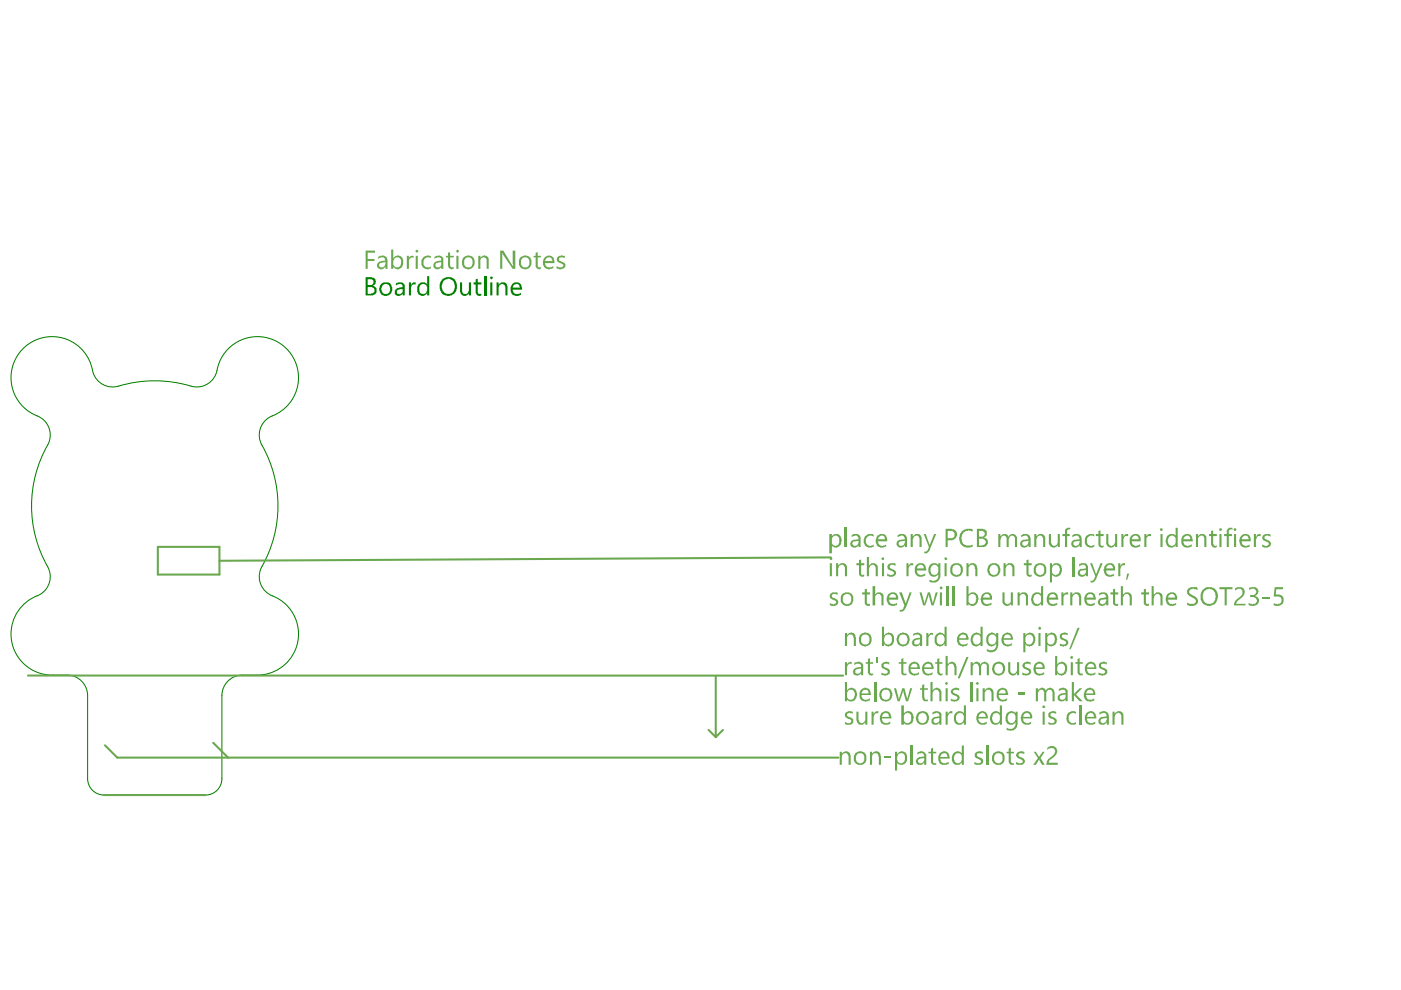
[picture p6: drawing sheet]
<svg xmlns="http://www.w3.org/2000/svg" width="297mm" height="210mm" viewBox="0 0 297 210" stroke-linecap="round" stroke-linejoin="round" font-family="sans-serif">
<path d="M11.3 143.1h2.9M18.6 147.5v17.6M47 147.5v17.6M51.4 143.1h3M22.1 168.6h21.5" fill="none" stroke="#008000" stroke-width=".22"/>
<g fill="#008000">
<path d="M86.7 59.9h.4v.5l.1-.2a.67 .67 0 0 1 .9-.3v.4a.79 .79 0 0 0-1 .9v1.4h-.4z"/>
<path d="M97.5 59.9h.5v1.6a.67 .67 0 0 0 .5 .8 .67 .67 0 0 0 .8-.5l.1-1.9h.5v2.7h-.5v-.4a1.02 1.02 0 0 1-1.2 .4 1.02 1.02 0 0 1-.7-1.1z"/>
<path d="M100.9 59.2l.4-.1v.8h.8v.4h-.8v1.8l.1 .2h.7v.3a.78 .78 0 0 1-.9 0 .78 .78 0 0 1-.3-.7v-1.6h-.5v-.4h.5z"/>
<path d="M78 59.2v1.2h.4a.6 .6 0 0 0 .8-.3v-.1a.6 .6 0 0 0-.6-.8zM78 60.9v1.4h.6a.83 .83 0 0 0 .7-1.2l-.5-.2zM77.5 58.8h1.1a.98 .98 0 0 1 1 .7 .98 .98 0 0 1-.5 1.1 .98 .98 0 0 1 .8 .9 .98 .98 0 0 1-.6 1l-1.8 .1z"/>
<path d="M81.1 60.5v.1a1.13 1.13 0 0 0 .7 1.8v-.1a1 1 0 0 0 .8-1.5 .57 .57 0 0 0-.7-.6h-.4zM80.6 60.4a1.59 1.59 0 0 1 2.2-.2v.1a1.41 1.41 0 0 1-.2 2.1 1.41 1.41 0 0 1-2.1-.5l-.1-.8z"/>
<path d="M84.2 61.6v.2a.36 .36 0 0 0 0 .4 .36 .36 0 0 0 .4 .1v.1l.4-.1 .1-.2a.57 .57 0 0 0 .3-.8h-.7zM83.9 60.1a1.11 1.11 0 0 1 1.2-.2 1.11 1.11 0 0 1 .7 1v1.7h-.4v-.4a.9 .9 0 0 1-.9 .5 .9 .9 0 0 1-.8-.5v-.1a.96 .96 0 0 1 .9-1.1l.8-.1v-.4a.94 .94 0 0 0-1.5 0z"/>
<path d="M88.7 60.3a1.22 1.22 0 0 1 1.9 0v-1.8h.4v4.1h-.4v-.4a1.12 1.12 0 0 1-1.3 .5 1.12 1.12 0 0 1-.8-1.1v-.8zM89 60.5a2.12 2.12 0 0 0 .1 1.7h.1a.88 .88 0 0 0 1.4-.8v-.4a.92 .92 0 0 0-1.5-.6z"/>
<path d="M94 59.5v.2a1.73 1.73 0 0 0 .4 2.5 1.38 1.38 0 0 0 2-1.4v-.2a1.54 1.54 0 0 0-1.2-1.5l-.7 .1zM93.7 59.3a2.01 2.01 0 0 1 2.8 .1 2.32 2.32 0 0 1-.4 3 1.88 1.88 0 0 1-2.1 0 1.88 1.88 0 0 1-.8-2z"/>
</g>
<path d="M102.8 58.5v4.1" fill="none" stroke="#008000" stroke-width=".44"/>
<g fill="#008000">
<path d="M105.3 59.9h.4v.4a1.02 1.02 0 0 1 1.2-.4 1.02 1.02 0 0 1 .7 1.1v1.6h-.4v-1.6a.73 .73 0 0 0-.8-.8 .73 .73 0 0 0-.7 .9v1.5h-.4z"/>
<path d="M103.9 58.7a.32 .32 0 0 1 .4 0 .32 .32 0 0 1 .1 .4 .25 .25 0 0 1-.3 .1 .25 .25 0 0 1-.2-.3zM103.9 59.9h.5v2.7h-.5z"/>
<path d="M108.8 60.5l-.1 .5h1.6l-.2-.1a.64 .64 0 0 0-.4-.7 .64 .64 0 0 0-.8 .3zM108.6 60.2a1.23 1.23 0 0 1 1.4-.3 1.23 1.23 0 0 1 .7 1.3v.2h-2a1.05 1.05 0 0 0 .7 .9 1.05 1.05 0 0 0 1.1-.2v.3a1.36 1.36 0 0 1-1.8 .1 1.36 1.36 0 0 1-.3-1.7z"/>
</g>
<path d="M11.3 143.1a8.7 8.7 0 0 1-8.8-7.3 8.7 8.7 0 0 1 6-9.7 4.3 4.3 0 0 0 1.6-6 26.3 26.3 0 0 1 .3-26.3 4.4 4.4 0 0 0-2.5-5.6 8.7 8.7 0 0 1-2.2-15 8.7 8.7 0 0 1 14 5.7 4.4 4.4 0 0 0 5.4 3 26.9 26.9 0 0 1 15.8 .1 4.4 4.4 0 0 0 5.1-3.4 8.7 8.7 0 0 1 14.4-5 8.7 8.7 0 0 1-3.2 14.8 4.3 4.3 0 0 0-1.7 6 26.3 26.3 0 0 1-.2 26.3 4.3 4.3 0 0 0 2.4 5.6 8.7 8.7 0 0 1 5.4 9.8 8.7 8.7 0 0 1-8.7 7M14.2 143.1a4.4 4.4 0 0 1 4.4 4.4M51.4 143.1a4.4 4.4 0 0 0-4.4 4.4M18.6 165.1a3.5 3.5 0 0 0 3.5 3.5M47 165.1a3.5 3.5 0 0 1-3.4 3.5" fill="none" stroke="#008000" stroke-width=".22"/>
<path d="M33.5 115.9h13v5.9h-13zM176.2 118.2l-129.7 .7M5.9 143.2h172.8M22.3 158l2.6 2.6h152.9M45.2 157.5l3.2 3.1M150.2 154.8l1.6 1.5M151.8 143.3v13M153.3 154.8l-1.5 1.5M22.1 168.6h21.5" fill="none" stroke="#6aa84f" stroke-width=".44"/>
<path d="M175.8 113.2h.6v.6a1.12 1.12 0 0 1 1.4-.5 1.12 1.12 0 0 1 .6 1.5 1.14 1.14 0 0 1-.7 1.1 1.14 1.14 0 0 1-1.3-.2v1.6h-.6zM176.5 113.9l-.1 1a.7 .7 0 0 0 .2 .7 .7 .7 0 0 0 .8 .1 1.09 1.09 0 0 0 .5-1.5v-.1a.82 .82 0 0 0-1.4-.2z" fill="#6aa84f"/>
<path d="M179.4 111.9v4.1" fill="none" stroke="#6aa84f" stroke-width=".44"/>
<g fill="#6aa84f">
<path d="M183.3 113.8a1.47 1.47 0 0 1 1.9-.5v.5a1.09 1.09 0 0 0-1.6 .6 1.09 1.09 0 0 0 1.1 1.4l.5-.4v.5a1.38 1.38 0 0 1-1.6-.1 1.38 1.38 0 0 1-.4-1.7z"/>
<path d="M193.1 113.2h.4v.6a.99 .99 0 0 1 1.2-.6 .99 .99 0 0 1 .7 1.1v1.7h-.4v-1.6a.68 .68 0 0 0-.6-.8 .68 .68 0 0 0-.8 .6l-.1 1.8h-.4z"/>
<path d="M195.8 113.2h.5l.9 2.5 .9-2.5h.4l-1.3 3.5-.4 .3a.67 .67 0 0 1-.8 .3v-.4l.1 .1 .4-.1 .4-.9z"/>
<path d="M203.8 112.8a2.57 2.57 0 0 1 2.4-.6v.6v-.1a1.66 1.66 0 0 0-2.4 1.4l.1 .1a1.46 1.46 0 0 0 .8 1.4 1.46 1.46 0 0 0 1.5-.2v.5a1.92 1.92 0 0 1-2.2-.2 1.92 1.92 0 0 1-.5-2.1z"/>
<path d="M211.7 113.2h.4v.5a1 1 0 0 1 1.7 0v.1a.99 .99 0 0 1 1.1-.6 .99 .99 0 0 1 .7 1.1v1.7h-.4v-1.6a.63 .63 0 0 0-.5-.8 .63 .63 0 0 0-.7 .6h-.1v1.8h-.5v-1.6a.64 .64 0 0 0-.5-.8 .64 .64 0 0 0-.7 .7l-.1 1.7h-.4z"/>
<path d="M219.3 113.2h.4v.6a.99 .99 0 0 1 1.2-.6 .99 .99 0 0 1 .7 1.1v1.7h-.4v-1.6a.68 .68 0 0 0-.6-.8 .68 .68 0 0 0-.8 .6h-.1v1.8h-.4z"/>
<path d="M222.4 113.2h.4v1.8a.68 .68 0 0 0 .5 .7 .68 .68 0 0 0 .7-.3l.3-.3v-1.9h.4v2.8h-.4v-.5a1 1 0 0 1-1.3 .5 1 1 0 0 1-.6-1.1z"/>
<path d="M225.9 112.1l.4-.2h.6v.4a.45 .45 0 0 0-.5 .1 .45 .45 0 0 0-.1 .4v.4h.5v.5h-.5v2.3h-.5v-2.3h-.5v-.5h.5z"/>
<path d="M230.2 113.7a2.01 2.01 0 0 1 1.8-.4v.5a.96 .96 0 0 0-1.1-.1 .96 .96 0 0 0-.4 1.1 .87 .87 0 0 0 1.2 .9l.3-.3v.5a1.37 1.37 0 0 1-1.6-.1 1.37 1.37 0 0 1-.4-1.6z"/>
<path d="M232.9 112.6l.4-.1v.7h.7v.5h-.7v1.5a.41 .41 0 0 0 .2 .5 .41 .41 0 0 0 .5 0l-.1 .3a.67 .67 0 0 1-.7 0 .67 .67 0 0 1-.3-.7v-1.6h-.6v-.5h.6z"/>
<path d="M234.5 113.2h.5v1.7a.68 .68 0 0 0 .5 .9 .68 .68 0 0 0 .8-.7h.1v-1.9h.5v2.8h-.5v-.5a1 1 0 0 1-1.2 .6 1 1 0 0 1-.7-1.2z"/>
<path d="M237.8 113.2h.4v.7l.1-.3a.67 .67 0 0 1 .9-.4v.5a.73 .73 0 0 0-.8 .1 .73 .73 0 0 0-.2 .8v1.4h-.4z"/>
<path d="M242.6 113.2h.5v.7v-.1a.82 .82 0 0 1 1-.6v.5a.76 .76 0 0 0-.9 .1 .76 .76 0 0 0-.1 .9v1.3h-.5z"/>
<path d="M253.6 113.2h.4v.6a.93 .93 0 0 1 1.2-.6 .93 .93 0 0 1 .6 1.1v1.7h-.5v-1.6a.59 .59 0 0 0-.3-.7 .7 .7 0 0 0-.7 0 .7 .7 0 0 0-.3 .7v1.6h-.4z"/>
<path d="M256.8 112.6l.4-.1v.7h.8v.5h-.8l.1 1.8a.32 .32 0 0 0 .3 .3 .32 .32 0 0 0 .3-.1l.1 .3a.83 .83 0 0 1-1.2-.7v-1.6h-.5v-.5h.5z"/>
<path d="M260.2 112.2l.3-.3h.8v.4a.5 .5 0 0 0-.5 0 .5 .5 0 0 0-.3 .5v.4h.7v.5h-.7v2.3h-.4v-2.3h-.6v-.5h.6z"/>
<path d="M265.8 113.2h.5v.7l.1-.1a.64 .64 0 0 1 .9-.6v.5a.65 .65 0 0 0-.9 .6h-.1v1.7h-.5z"/>
<path d="M267.7 113.6a1.54 1.54 0 0 1 1.7-.3v.5h-.1a.74 .74 0 0 0-1.2 .2l.4 .4a1.17 1.17 0 0 1 1 1 .57 .57 0 0 1-.7 .6v.1l-1.2-.1v-.6h.1a.76 .76 0 0 0 1.3-.1l-.3-.4a1.15 1.15 0 0 1-1.1-1z"/>
<path d="M177.3 119.4h.4v.5a1.02 1.02 0 0 1 1.2-.5 1.02 1.02 0 0 1 .7 1v1.8h-.5v-1.6a.68 .68 0 0 0-.5-.8 .68 .68 0 0 0-.8 .6h-.1v1.8h-.4z"/>
<path d="M182.1 118.7l.5-.1v.8h.6v.5h-.6v1.5a.45 .45 0 0 0 .2 .4 .45 .45 0 0 0 .4 0l-.1 .4a.67 .67 0 0 1-.7-.1 .67 .67 0 0 1-.3-.6v-1.6h-.5v-.5h.5z"/>
<path d="M183.8 118.1h.4v1.8a1.02 1.02 0 0 1 1.2-.5 1.02 1.02 0 0 1 .7 1.1v1.7h-.4v-1.6a.68 .68 0 0 0-.6-.9 .68 .68 0 0 0-.8 .7l-.1 1.8h-.4z"/>
<path d="M188.3 119.6l.5-.2h1l.1 .1v.5h-.1a.61 .61 0 0 0-.8-.3 .61 .61 0 0 0-.3 .7l.1 .1a1.43 1.43 0 0 1 1.2 .9 1 1 0 0 1-1.3 .9l-.6-.2v-.5l.2 .1a.71 .71 0 0 0 .7 .2 .71 .71 0 0 0 .5-.5l-.4-.3a1.17 1.17 0 0 1-1-1z"/>
<path d="M192.2 119.4h.4v.6l.3-.3a.51 .51 0 0 1 .7-.3v.5a.73 .73 0 0 0-.8 .1 .73 .73 0 0 0-.2 .7v1.5h-.4z"/>
<path d="M204.9 119.4h.5v.5a.94 .94 0 0 1 1-.5 .94 .94 0 0 1 .7 .9l.1 1.9h-.4v-1.6h-.1a.59 .59 0 0 0-.4-.7 .69 .69 0 0 0-.7 0 .69 .69 0 0 0-.2 .7v1.6h-.5z"/>
<path d="M212.8 119.4h.4v.5a1.02 1.02 0 0 1 1.1-.5 1.02 1.02 0 0 1 .8 .9v1.9h-.5v-1.6a.68 .68 0 0 0-.5-.9 .68 .68 0 0 0-.8 .7h-.1v1.8h-.4z"/>
<path d="M217.6 118.7l.5-.1v.8h.6v.5h-.6v1.5a.36 .36 0 0 0 .1 .4 .36 .36 0 0 0 .4 0h.1l-.1 .4a.67 .67 0 0 1-.7-.1 .67 .67 0 0 1-.3-.6v-1.6h-.5v-.5h.5z"/>
<path d="M180.8 114.9a.57 .57 0 0 0 .2 .8 .57 .57 0 0 0 .8-.3 .57 .57 0 0 0 .2-.7zM180.6 113.4a1.66 1.66 0 0 1 1.6 0l.3 .4v2.2h-.5v-.3a.89 .89 0 0 1-1.3 .3 .89 .89 0 0 1-.1-1.3l.3-.3 1.1-.1a.71 .71 0 0 0-.4-.7 .71 .71 0 0 0-.8 .2l-.2 .1z"/>
<path d="M186.2 114l-.1 .3h1.6a.65 .65 0 0 0-.4-.6 .65 .65 0 0 0-.7 .1zM186 113.6a1.33 1.33 0 0 1 2 .2l.1 1h-2a1 1 0 0 0 1.3 .9l.5-.3v.5a1.43 1.43 0 0 1-1.7 0 1.43 1.43 0 0 1-.5-1.6z"/>
<path d="M190.6 114.9a.48 .48 0 0 0 0 .6 .48 .48 0 0 0 .6 .2 .44 .44 0 0 0 .6-.6h.1v-.4zM190.3 113.4a1.36 1.36 0 0 1 1.9 .4l.1 2.2h-.4l-.1-.3a.89 .89 0 0 1-1.4 .3 .89 .89 0 0 1-.1-1.3l.5-.3 1.1-.1a.72 .72 0 0 0-.4-.6 .72 .72 0 0 0-.7 0l-.5 .2z"/>
<path d="M200.9 112.6v1.5h.6a.78 .78 0 0 0 .9-.7 .78 .78 0 0 0-.8-.8zM200.5 112.1h1.1a1.18 1.18 0 0 1 1.2 .9 1.18 1.18 0 0 1-.5 1.3l-.4 .3h-1v1.4h-.4z"/>
<path d="M207.6 112.6v1.2h.4a.63 .63 0 0 0 .7-.3 .63 .63 0 0 0 0-.7l-.4-.2zM207.6 114.2v1.5h.6a.83 .83 0 0 0 .7-1.1l-.5-.4zM207.1 112.1h1.1a.95 .95 0 0 1 1 .7 .95 .95 0 0 1-.4 1.1l-.2 .1a.96 .96 0 0 1 .9 .8 .96 .96 0 0 1-.7 1.1l-1.7 .1z"/>
<path d="M216.7 115a.58 .58 0 0 0 .3 .7 .58 .58 0 0 0 .7-.2l.3-.2 .1-.6-1 .1zM216.5 113.4a1.17 1.17 0 0 1 1.9 .5l.1 2.1h-.4v-.3a.96 .96 0 0 1-1.2 .4 .96 .96 0 0 1-.6-1.1l.6-.6 1.2-.1a.77 .77 0 0 0-.9-.7l-.7 .3z"/>
<path d="M227.6 115a.58 .58 0 0 0 .2 .7 .58 .58 0 0 0 .8-.2l.2-.2 .1-.6-1 .1zM227.4 113.4a1.18 1.18 0 0 1 1.8 .5l.1 2.1h-.4v-.3a.96 .96 0 0 1-1.2 .4 .96 .96 0 0 1-.6-1.1l.6-.6 1.2-.1-.1-.2a.53 .53 0 0 0-.3-.5 .53 .53 0 0 0-.6 .1l-.5 .2z"/>
<path d="M240.1 113.9l-.1 .4h1.4a.68 .68 0 0 0-.4-.6 .68 .68 0 0 0-.7 .1zM239.7 113.7a1.15 1.15 0 0 1 1.3-.5 1.15 1.15 0 0 1 .8 1.1v.5h-1.8v.2a.99 .99 0 0 0 1.5 .5l.2-.1v.5a1.69 1.69 0 0 1-2.1-.4 2.79 2.79 0 0 1 .1-1.8z"/>
<path d="M245.9 112.3a.3 .3 0 0 1 .6 0 .3 .3 0 0 1-.6 0zM246 113.2h.5v2.8h-.5z"/>
<path d="M247.5 113.6a1.21 1.21 0 0 1 1.8 .1v-1.8h.4v4.1h-.4v-.5a1.05 1.05 0 0 1-1.2 .6 1.05 1.05 0 0 1-.8-1l-.1-.7zM247.8 113.9a1.21 1.21 0 0 0 .3 1.8 .77 .77 0 0 0 .9-.1 .77 .77 0 0 0 .3-.8v-.5a.8 .8 0 0 0-.5-.7 .8 .8 0 0 0-.9 .2z"/>
<path d="M251.1 113.8l-.2 .5h1.4a.63 .63 0 0 0-.3-.7 .63 .63 0 0 0-.8 .2zM250.7 113.7a1.15 1.15 0 0 1 1.3-.5 1.15 1.15 0 0 1 .8 1.1l.1 .5h-2a.87 .87 0 0 0 1.2 .9l.6-.3v.5a1.76 1.76 0 0 1-1.9-.1 2.05 2.05 0 0 1-.1-2.1z"/>
<path d="M258.5 112a.34 .34 0 0 1 .6 .1 .34 .34 0 0 1-.3 .5 .34 .34 0 0 1-.4-.4zM258.5 113.2h.5v2.8h-.5z"/>
<path d="M261.6 112h.4a.29 .29 0 0 1 .1 .4 .29 .29 0 0 1-.4 .1 .29 .29 0 0 1-.1-.4zM261.6 113.2h.5v2.8h-.5z"/>
<path d="M263.3 114v.3h1.4a.68 .68 0 0 0-.5-.8 .68 .68 0 0 0-.8 .5zM263.1 113.7l.1-.1a1.13 1.13 0 0 1 1.3-.4 1.13 1.13 0 0 1 .7 1.1v.5h-2l.1 .2a.92 .92 0 0 0 1.4 .5l.3-.1v.5a1.52 1.52 0 0 1-2-.4 1.75 1.75 0 0 1 .1-1.8z"/>
<path d="M175.9 118.5a.3 .3 0 0 1 .6 0 .3 .3 0 0 1-.6 0zM175.9 119.4h.5v2.8h-.5z"/>
<path d="M186.9 118.5a.3 .3 0 0 1 .6 0 .3 .3 0 0 1-.6 0zM187 119.4h.4v2.8h-.4z"/>
<path d="M194.5 120.1l-.1 .4h1.4a.65 .65 0 0 0-.4-.7 .65 .65 0 0 0-.8 .3zM194.2 119.9a1.15 1.15 0 0 1 1.3-.5 1.15 1.15 0 0 1 .8 1.1l.1 .5h-2a.87 .87 0 0 0 1.2 .8l.6-.2v.5a1.64 1.64 0 0 1-2.1-.4 2.79 2.79 0 0 1 .1-1.8z"/>
<path d="M197.4 120.2a1.41 1.41 0 0 0 .3 1.6 .84 .84 0 0 0 .9 0 .84 .84 0 0 0 .3-.8v-.5a.81 .81 0 0 0-.5-.7 .81 .81 0 0 0-.9 .3zM197.1 119.9a1.22 1.22 0 0 1 1.8 0v-.5h.5v2.7a1.49 1.49 0 0 1-2.3 1.2v-.5a1.12 1.12 0 0 0 1.8-.4v-.7a1.16 1.16 0 0 1-1.4 .4 1.16 1.16 0 0 1-.7-1.3z"/>
<path d="M200.2 118.5a.35 .35 0 0 1 .7 0 .35 .35 0 0 1-.7 0zM200.3 119.4h.4v2.8h-.4z"/>
<path d="M202 120.1v.1a1.12 1.12 0 0 0 .6 1.6l.2 .2a1.09 1.09 0 0 0 .9-1.6 .55 .55 0 0 0-.6-.5 .84 .84 0 0 0-1.1 .2zM201.6 120a1.45 1.45 0 0 1 2.1-.3 1.45 1.45 0 0 1 .1 2.1 1.31 1.31 0 0 1-1.4 .5 1.31 1.31 0 0 1-.9-1.2z"/>
<path d="M210 120.1a1.21 1.21 0 0 0 .3 1.7 1.03 1.03 0 0 0 1.4-1.2 1.01 1.01 0 0 0-1.6-.6zM209.6 120a1.43 1.43 0 0 1 2.1-.2 1.43 1.43 0 0 1-.2 2.2 1.3 1.3 0 0 1-1.6 .1 1.3 1.3 0 0 1-.5-1.6z"/>
<path d="M219.7 120.2a1.12 1.12 0 0 0 .6 1.6 .55 .55 0 0 0 .8-.1 1.28 1.28 0 0 0 .2-1.4v-.1a.89 .89 0 0 0-1.6 0zM219.5 119.7a1.45 1.45 0 0 1 2.3 .6 1.53 1.53 0 0 1-.6 1.9 1.48 1.48 0 0 1-1.7-.4 1.48 1.48 0 0 1-.2-1.7z"/>
<path d="M222.6 119.4h.4v.6a1.13 1.13 0 0 1 1.4-.5 1.13 1.13 0 0 1 .7 1.2v.1a1.21 1.21 0 0 1-.6 1.3 1.21 1.21 0 0 1-1.3-.1l-.2-.2v1.7h-.4zM223.2 120.1l-.2 1a.81 .81 0 0 0 .7 .8 .81 .81 0 0 0 .9-.5v-.1a1.01 1.01 0 0 0-.4-1.4v-.2h-.5z"/>
</g>
<path d="M227.6 118.1v4.1" fill="none" stroke="#6aa84f" stroke-width=".44"/>
<g fill="#6aa84f">
<path d="M231.1 119.4h.5l.8 2.4 .9-2.4h.5l-1.4 3.2a1.16 1.16 0 0 1-1.2 .9v-.4a.39 .39 0 0 0 .4 .1 .39 .39 0 0 0 .3-.4l.3-.6z"/>
<path d="M237.1 119.4h.4v.6h.1a.64 .64 0 0 1 .9-.6v.5a.65 .65 0 0 0-.9 .6h-.1v1.7h-.4z"/>
<path d="M239 121.6h.4l-.4 1.3h-.3z"/>
<path d="M175.9 126a1.32 1.32 0 0 1 1.7-.3v.4l-.3-.1a.49 .49 0 0 0-.9 .1 .49 .49 0 0 0 .5 .7l.4 .2a.69 .69 0 0 1 .4 .7 .69 .69 0 0 1-.5 .7l-.2 .1-1.1-.1v-.6a.83 .83 0 0 0 1.4 0v-.1a.42 .42 0 0 0-.6-.4l-.4-.3a.87 .87 0 0 1-.4-1z"/>
<path d="M183.3 124.9l.5-.1v.8h.7v.4h-.7v1.7a.45 .45 0 0 0 .7 .3l-.2 .5-.7-.1-.3-.4v-2h-.5v-.4h.5z"/>
<path d="M185 124.3h.6v1.7a.95 .95 0 0 1 1.1-.4 .95 .95 0 0 1 .6 1.1v1.7h-.4v-1.6a.69 .69 0 0 0-.7-.9 .69 .69 0 0 0-.6 .9v1.6h-.6z"/>
<path d="M190.6 125.6h.6l.8 2.4 .9-2.4h.4l-1.2 3.2a1.42 1.42 0 0 1-1.3 .9v-.5a.47 .47 0 0 0 .4 .1 .47 .47 0 0 0 .3-.4l.3-.5z"/>
<path d="M195 125.6h.4l.6 2.3 .7-2.3h.5l.5 2.3 .7-2.3h.4l-.9 2.8h-.4l-.6-2.3-.7 2.3h-.5z"/>
<path d="M229 121.1l-.1 .3 .1 .3a.75 .75 0 0 0 .8 .1 .75 .75 0 0 0 .4-.7v-.3zM228.8 119.6a1.11 1.11 0 0 1 1.2-.2 1.11 1.11 0 0 1 .7 1v1.8h-.5v-.4a.89 .89 0 0 1-1.4 .3 .89 .89 0 0 1 .3-1.5l1.1-.1a.59 .59 0 0 0-.3-.8h-.6l-.5 .4z"/>
<path d="M234.7 120.1l-.2 .4h1.5a.68 .68 0 0 0-.5-.6 .68 .68 0 0 0-.7 .2zM234.3 119.9a1.19 1.19 0 0 1 1.6-.4 1.19 1.19 0 0 1 .5 1.5h-2h.1a.87 .87 0 0 0 .5 .8 .87 .87 0 0 0 1-.1l.2-.1v.5a1.52 1.52 0 0 1-2-.4 1.75 1.75 0 0 1 .1-1.8z"/>
<path d="M178.8 126.3v.1a1.12 1.12 0 0 0 .6 1.6l.2 .1a1.09 1.09 0 0 0 .9-1.5 .85 .85 0 0 0-.7-.7 .85 .85 0 0 0-.9 .4zM178.4 126.1a1.46 1.46 0 0 1 2.4 .2 1.46 1.46 0 0 1-1.2 2.2 1.41 1.41 0 0 1-1.2-2.1z"/>
<path d="M188.5 126.4l-.1 .3h1.6a.71 .71 0 0 0-.4-.7 .71 .71 0 0 0-.8 .1zM188.3 125.9a1.5 1.5 0 0 1 1.9 0l.2 .6v.6h-2a1 1 0 0 0 1.6 .8l.2-.1v.4a1.43 1.43 0 0 1-1.6 .1 1.43 1.43 0 0 1-.6-1.6z"/>
<path d="M199.3 124.7a.3 .3 0 0 1 .6 0 .3 .3 0 0 1-.6 0zM199.3 125.6h.4v2.8h-.4z"/>
</g>
<path d="M200.9 124.3v4.1M202.3 124.3v4.1" fill="none" stroke="#6aa84f" stroke-width=".44"/>
<g fill="#6aa84f">
<path d="M212.5 125.6h.5v1.7a.69 .69 0 0 0 .4 .7 .69 .69 0 0 0 .8-.2l.1-2.2h.5v2.8h-.5v-.5a.95 .95 0 0 1-1.2 .5 .95 .95 0 0 1-.6-1.1z"/>
<path d="M215.7 125.6h.5v.4a.95 .95 0 0 1 1.2-.4 .95 .95 0 0 1 .6 1.1v1.7h-.5v-1.6a.69 .69 0 0 0-.6-.9 .69 .69 0 0 0-.7 .9v1.6h-.5z"/>
<path d="M225 125.6h.5v.5a.78 .78 0 0 1 .9-.5h.1v.4a.73 .73 0 0 0-.8 .2 .73 .73 0 0 0-.2 .7v1.5h-.5z"/>
<path d="M226.9 125.6h.5v.4a1.02 1.02 0 0 1 1.1-.4 1.02 1.02 0 0 1 .7 .9v1.9h-.4v-1.6a.73 .73 0 0 0-.7-.9 .73 .73 0 0 0-.7 .9v1.6h-.5z"/>
<path d="M236 124.9l.4-.1v.8h.7v.4h-.7v1.9l.4 .2 .3-.1v.4a.72 .72 0 0 1-.8 0 .72 .72 0 0 1-.3-.7v-1.7h-.6v-.4h.6z"/>
<path d="M237.6 124.3h.5v1.7a1.02 1.02 0 0 1 1.2-.4 1.02 1.02 0 0 1 .7 1.1v1.7h-.5v-1.6a.68 .68 0 0 0-.5-.9 .68 .68 0 0 0-.8 .7h-.1v1.8h-.5z"/>
<path d="M242.5 124.9l.4-.1v.8h.7v.4h-.7v1.9l.4 .2 .3-.1v.4a.72 .72 0 0 1-.7 0 .72 .72 0 0 1-.4-.7v-1.7h-.5v-.4h.5z"/>
<path d="M244.2 124.3h.4v1.7a1.11 1.11 0 0 1 1.8 0l.1 2.4h-.5v-1.6a.68 .68 0 0 0-.5-.9 .68 .68 0 0 0-.8 .8l-.1 1.7h-.4z"/>
<path d="M251.8 124.9a2.15 2.15 0 0 1 2.1-.3v.6a1.2 1.2 0 0 0-1.7 0v.1a.61 .61 0 0 0 .6 .8 1.55 1.55 0 0 1 1.2 1.5 .75 .75 0 0 1-.5 .8h-.3a1.9 1.9 0 0 1-1.5-.2v-.5a1.52 1.52 0 0 0 1.8 .1 .66 .66 0 0 0-.6-1l-.1-.1a1.36 1.36 0 0 1-1.1-1.2z"/>
<path d="M258.5 124.5h2.8v.4h-1.2v3.5h-.5v-3.5h-1.1z"/>
<path d="M261.9 124.7a1.31 1.31 0 0 1 1.9 .5 1.29 1.29 0 0 1-.7 1.6l-.9 .8-.1 .4h2v.4h-2.5v-.2a1.97 1.97 0 0 1 1.1-1.5 1.17 1.17 0 0 0 .4-1.9h-.7l-.5 .5z"/>
<path d="M264.8 124.6a1.32 1.32 0 0 1 2 .8l-.3 .7-.4 .3a1 1 0 0 1 .8 .7 1 1 0 0 1-.4 1 1.52 1.52 0 0 1-1.8 .1v-.4a1.8 1.8 0 0 0 1.6 .1 .81 .81 0 0 0 .1-.9 .81 .81 0 0 0-.9-.4h-.4v-.5h.3a.6 .6 0 0 0 .8-.3 .31 .31 0 0 0 .2-.2 .31 .31 0 0 0-.1-.3v-.1a.94 .94 0 0 0-1.5 0z"/>
<path d="M267.7 126.7h1.6v.3h-1.6z"/>
<path d="M270.3 124.5h1.7v.4h-1.4l-.1 1.1a1.54 1.54 0 0 1 1.5 .6 1.3 1.3 0 0 1-.2 1.5 1.3 1.3 0 0 1-1.5 .3h-.3v-.6l.4 .2a.94 .94 0 0 0 1.3-.7 .87 .87 0 0 0-1.2-.8h-.5z"/>
<path d="M179.1 134.2h.5v.5a.94 .94 0 0 1 1.6-.2l.3 .6v1.9h-.5v-1.8h-.1a.68 .68 0 0 0-.6-.7 .68 .68 0 0 0-.7 .5v2h-.5z"/>
<path d="M196.4 134.2h.4v.6a.57 .57 0 0 1 .7-.6l.1-.1 .2 .1v.5a.73 .73 0 0 0-.8 .1 .73 .73 0 0 0-.2 .7v1.5h-.4z"/>
<path d="M224.7 134.5l.8-.4 .9 .1v.6l-.3-.3h-.3a.43 .43 0 0 0-.7 .3 .43 .43 0 0 0 .5 .5v.1a.87 .87 0 0 1 .8 1.2 .6 .6 0 0 1-.8 .4l-.3 .1-.6-.2v-.5l.7 .2a.4 .4 0 0 0 .5-.1 .4 .4 0 0 0-.1-.5l-.3-.2a.87 .87 0 0 1-.8-1.3z"/>
<path d="M228.5 133.1h.4l-1.9 4.5h-.3z"/>
<path d="M179.1 140.4h.5v.6l.3-.6 .5-.1 .2 .1v.4a.67 .67 0 0 0-.7 .1 .67 .67 0 0 0-.3 .6v1.7h-.5z"/>
<path d="M184 139.7l.5-.2v.9h.6v.3h-.6v1.6a.4 .4 0 0 0 .1 .5 .4 .4 0 0 0 .5-.1v.5h-.1a.78 .78 0 0 1-1-.8v-1.7h-.4v-.3h.4z"/>
<path d="M185.8 139.3h.3v1.2h-.3z"/>
<path d="M186.9 140.8l.4-.4 .5-.1 .7 .1v.6l-.4-.3a.48 .48 0 0 0-.6 .1 .48 .48 0 0 0-.1 .6l.1 .1a1.24 1.24 0 0 1 1.2 .8v.1a.63 .63 0 0 1-.8 .8l-.1 .1-.8-.1-.1-.6 .5 .2a.48 .48 0 0 0 .6 0 .48 .48 0 0 0 .1-.6l-1.2-.7z"/>
<path d="M191.1 139.7l.4-.2v.9h.7v.3h-.7v1.6a.4 .4 0 0 0 .1 .5 .4 .4 0 0 0 .6-.1v.5l-.4 .1-.2-.1a.75 .75 0 0 1-.5-.8v-1.7h-.6v-.3h.6z"/>
<path d="M198.7 139.7l.5-.2v.9h.6v.3h-.6v1.6a.48 .48 0 0 0 .1 .5 .48 .48 0 0 0 .5 0v-.1v.5h-.1a.78 .78 0 0 1-1-.8v-1.7h-.4v-.3h.4z"/>
<path d="M200.5 139.1h.4v1.7a.94 .94 0 0 1 1.7-.1l.2 .6v1.9h-.4v-1.8h-.1a.68 .68 0 0 0-.6-.7 .68 .68 0 0 0-.8 .5v2h-.4z"/>
<path d="M204.9 139.3h.5l-1.9 4.5h-.5z"/>
<path d="M205.8 140.4h.4v.4a.87 .87 0 0 1 .9-.5 .87 .87 0 0 1 .8 .7 .91 .91 0 0 1 1.1-.7 .91 .91 0 0 1 .7 1.1v1.8h-.5v-1.6a.64 .64 0 0 0-.5-.9 .64 .64 0 0 0-.7 .8v1.7h-.4l-.1-1.9a.58 .58 0 0 0-.5-.6 .58 .58 0 0 0-.7 .4l-.1 2.1h-.4z"/>
<path d="M213.8 140.4h.4v1.5a.73 .73 0 0 0 .7 .9 .73 .73 0 0 0 .7-.9v-1.5h.5v2.8h-.5v-.5a.94 .94 0 0 1-1.6 .1l-.2-.3z"/>
<path d="M216.9 140.7a1.89 1.89 0 0 1 1.6-.3v.6l-.2-.3h-.3a.43 .43 0 0 0-.7 .3 .43 .43 0 0 0 .4 .5v.1a.78 .78 0 0 1 .9 .8 .78 .78 0 0 1-.9 .8l-.1 .1-.7-.1-.2-.6a1.27 1.27 0 0 0 1.5 0v-.3l-.2-.2a1.44 1.44 0 0 1-1.3-1z"/>
<path d="M228.5 139.7l.4-.2v.9h.7v.3h-.7v1.6a.4 .4 0 0 0 .1 .5 .4 .4 0 0 0 .6-.1v.5a.77 .77 0 0 1-1.1-.7v-1.8h-.5v-.3h.5z"/>
<path d="M233 140.7a1.77 1.77 0 0 1 1.5-.3h.2v.6l-.3-.3h-.3a.43 .43 0 0 0-.7 .3 .43 .43 0 0 0 .5 .5v.1a.78 .78 0 0 1 .9 .8 .78 .78 0 0 1-.9 .8l-.3 .1-.7-.3v-.4a1.27 1.27 0 0 0 1.4 0v-.3l-.5-.4a.87 .87 0 0 1-.8-1.2z"/>
<path d="M205.5 126.3l-.1 1.1a.78 .78 0 0 0 .6 .6 .78 .78 0 0 0 .8-.3l.1-.3a1 1 0 0 0-.8-1.5zM204.9 124.3h.5v1.8a1.05 1.05 0 0 1 1.1-.5 1.05 1.05 0 0 1 .8 1 1.43 1.43 0 0 1-1 1.9h-.4l-.5-.5v.4h-.5z"/>
<path d="M208.6 126.3l-.2 .4h1.5a.68 .68 0 0 0-.5-.7 .68 .68 0 0 0-.7 .3zM208.2 126a1.15 1.15 0 0 1 1.4-.4 1.15 1.15 0 0 1 .7 1.2v.3h-1.9a.89 .89 0 0 0 .5 .9 .89 .89 0 0 0 1-.1l.3-.1v.4a1.69 1.69 0 0 1-2.1-.3 1.75 1.75 0 0 1 .1-1.9z"/>
<path d="M219 125.9a1.21 1.21 0 0 1 1.7 .1v-1.7h.5v4.1h-.5v-.5a1.05 1.05 0 0 1-1.1 .6 1.05 1.05 0 0 1-.9-1l-.1-.7zM219.3 126.3a1.32 1.32 0 0 0 .2 1.7h.1a.83 .83 0 0 0 1.1-.9v-.4a.8 .8 0 0 0-.5-.7 .8 .8 0 0 0-.8 .1z"/>
<path d="M222.6 126.1l-.2 .6h1.5l-.1-.1a.71 .71 0 0 0-.4-.6 .71 .71 0 0 0-.8 .1zM222.2 126a1.16 1.16 0 0 1 1.2-.4 1.16 1.16 0 0 1 .9 1.1l.1 .4h-2a.94 .94 0 0 0 1 1l.8-.3v.4a1.46 1.46 0 0 1-1.8 0 1.46 1.46 0 0 1-.5-1.6z"/>
<path d="M230.6 126.1l-.3 .6h1.6a.88 .88 0 0 0-1.2-.7zM230.2 125.9a1.22 1.22 0 0 1 1.4-.3 1.22 1.22 0 0 1 .7 1.2v.3h-2v.2a.94 .94 0 0 0 1 .8l.8-.3v.4a1.73 1.73 0 0 1-1.9-.1 2 2 0 0 1 0-2.2z"/>
<path d="M233.2 127.4a.6 .6 0 0 0 .4 .7 .6 .6 0 0 0 .7-.3l.2-.3v-.5l-.9 .1zM233 125.8a1.36 1.36 0 0 1 1.9 .3l.1 2.3h-.5v-.5a.9 .9 0 0 1-1.2 .5 .9 .9 0 0 1-.3-1.4l1.5-.5a.8 .8 0 0 0-.6-.6 .8 .8 0 0 0-.8 .4h-.1z"/>
<path d="M247.8 126.1l-.2 .6h1.5v-.1a.71 .71 0 0 0-.4-.6 .71 .71 0 0 0-.8 .1zM247.5 125.9a1.5 1.5 0 0 1 1.9 0l.2 .6v.6h-2a1 1 0 0 0 1.5 .8l.3-.1v.4a1.43 1.43 0 0 1-1.7 .1 1.43 1.43 0 0 1-.5-1.6z"/>
<path d="M255.3 125.3a1.83 1.83 0 0 0 .5 2.6 1.31 1.31 0 0 0 1.9-1.2 1.46 1.46 0 0 0-.8-1.8l-.6-.1zM254.9 125.2a1.88 1.88 0 0 1 2.4-.5 1.88 1.88 0 0 1 .8 2.3 1.76 1.76 0 0 1-1.5 1.5 1.94 1.94 0 0 1-1.9-1 1.94 1.94 0 0 1 .1-2z"/>
<path d="M182.7 134.9a1.27 1.27 0 0 0 .5 1.7 1.03 1.03 0 0 0 1.1-1.3 .91 .91 0 0 0-.6-.8 .91 .91 0 0 0-1 .4zM182.2 134.8a1.41 1.41 0 0 1 2.4-.1 1.5 1.5 0 0 1 0 1.7 1.5 1.5 0 0 1-1.7 .6 1.41 1.41 0 0 1-.8-1.6z"/>
<path d="M187.7 134.8l-.3 .5v.6a.85 .85 0 0 0 1.1 .7 .85 .85 0 0 0 .6-1.1 .86 .86 0 0 0-1.1-1zM187 132.9h.4v1.8h.1a1.12 1.12 0 0 1 1.5-.4 1.12 1.12 0 0 1 .5 1.3 1.16 1.16 0 0 1-.5 1.3 1.16 1.16 0 0 1-1.3-.1l-.3-.3v.5h-.4z"/>
<path d="M190.8 134.8a1.39 1.39 0 0 0 .1 1.6 .89 .89 0 0 0 .9 .3 .89 .89 0 0 0 .6-.8 .98 .98 0 0 0-.2-1.1 .98 .98 0 0 0-1.1-.1zM190.3 134.7a1.45 1.45 0 0 1 2.1-.2 1.45 1.45 0 0 1 .1 2.1 1.45 1.45 0 0 1-2.1 0 1.88 1.88 0 0 1-.1-1.9z"/>
<path d="M193.9 135.9a.62 .62 0 0 0 .2 .8 .62 .62 0 0 0 .9-.3l.1-.9zM193.6 134.3l.5-.1a1.04 1.04 0 0 1 1.4 1v1.8h-.4v-.5a1.06 1.06 0 0 1-1.6 .3 .9 .9 0 0 1-.1-1 .9 .9 0 0 1 .9-.5l.8-.1v-.1a.75 .75 0 0 0-.6-.6 .75 .75 0 0 0-.8 .3l-.1 .1z"/>
<path d="M198.3 134.8a1.19 1.19 0 0 1 2-.3v-1.6h.4v4.1h-.4v-.5a1.32 1.32 0 0 1-1.7 .4 2.02 2.02 0 0 1-.3-2.1zM198.7 134.9a1.44 1.44 0 0 0 .5 1.7h.1a.94 .94 0 0 0 1-.8v-.5a.8 .8 0 0 0-.5-.7 .8 .8 0 0 0-.9 .2z"/>
<path d="M203.5 134.9l-.1 .4h1.5l-.1-.1a.34 .34 0 0 0 0-.4 .34 .34 0 0 0-.3-.1v-.2h-.6zM203.1 134.7h.2a1.15 1.15 0 0 1 1.3-.5 1.15 1.15 0 0 1 .8 1.2v.2h-2a.99 .99 0 0 0 .6 1 .99 .99 0 0 0 1.1-.3v.5a1.43 1.43 0 0 1-1.8-.1 1.43 1.43 0 0 1-.3-1.8z"/>
<path d="M206.1 134.5a1.43 1.43 0 0 1 1.5-.3l.3 .3v-1.6h.4v4.1h-.4v-.5a1.03 1.03 0 0 1-1 .6 1.03 1.03 0 0 1-.9-.7 1.75 1.75 0 0 1 .1-1.9zM206.5 134.8a1.57 1.57 0 0 0 .1 1.7 .88 .88 0 0 0 1.3-.7v-.6a.72 .72 0 0 0-1.1-.5z"/>
<path d="M209.7 134.9v.1a1.18 1.18 0 0 0 .5 1.6 .94 .94 0 0 0 1-.8v-.5a.8 .8 0 0 0-.5-.7 .8 .8 0 0 0-.8 .2zM209.2 134.8a1.19 1.19 0 0 1 2-.3v-.3h.5v2.6a1.6 1.6 0 0 1-2.5 1.3v-.5a1.36 1.36 0 0 0 1.9-.3l.1-.8a1.32 1.32 0 0 1-1.6 .4 2.02 2.02 0 0 1-.4-2.1z"/>
<path d="M213 134.8l-.2 .5h1.5a.75 .75 0 0 0-.4-.8 .75 .75 0 0 0-.9 .3zM212.5 134.7a1.53 1.53 0 0 1 1.8-.4l.3 .5 .2 .8h-2v.2a.97 .97 0 0 0 .6 .9 .97 .97 0 0 0 1.1-.4v.6h-.1a1.37 1.37 0 0 1-1.6-.1 1.37 1.37 0 0 1-.4-1.6z"/>
<path d="M217 134.2h.4v.5a1.2 1.2 0 0 1 1.5-.4 1.2 1.2 0 0 1 .6 1.5 1.56 1.56 0 0 1-1.3 1.3l-.6-.2-.2-.4v1.8h-.4zM217.5 134.9l-.1 1.1a.78 .78 0 0 0 .8 .7 .78 .78 0 0 0 .8-.7 .95 .95 0 0 0-.7-1.5h-.3z"/>
<path d="M220.2 133h.1a.29 .29 0 0 1 .4 .1 .29 .29 0 0 1-.1 .4 .29 .29 0 0 1-.4-.2zM220.2 134.2h.4v2.8h-.4z"/>
<path d="M221.6 134.2h.4v.5a1.07 1.07 0 0 1 1.2-.6 1.07 1.07 0 0 1 .8 .9 1.58 1.58 0 0 1-1.2 2.1l-.4-.1-.4-.5v1.8h-.4zM222 135v.9a.79 .79 0 0 0 .9 .7 .79 .79 0 0 0 .7-1l.1-.1-.1-.1a.75 .75 0 0 0-.5-.9 .75 .75 0 0 0-.9 .5z"/>
<path d="M181.4 142.1a.6 .6 0 0 0 .3 .8 .6 .6 0 0 0 .8-.4l.1-.8zM181.1 140.5a1.47 1.47 0 0 1 1.6 0v.1a.59 .59 0 0 1 .3 .8v1.8h-.4v-.5a.9 .9 0 0 1-.9 .6 .9 .9 0 0 1-.8-.6 .87 .87 0 0 1 .9-1.2l.8-.1v-.1a.75 .75 0 0 0-.6-.6 .75 .75 0 0 0-.8 .3l-.1 .1z"/>
<path d="M193.2 141.1l-.1 .4h1.4a.63 .63 0 0 0-.2-.7 .63 .63 0 0 0-.8 0zM192.7 141a1.18 1.18 0 0 1 1.2-.7 1.18 1.18 0 0 1 1.1 .9l.1 .6h-2a.98 .98 0 0 0 .5 1 .98 .98 0 0 0 1.1-.2l.1-.1-.1 .5a1.56 1.56 0 0 1-1.7-.1 2.26 2.26 0 0 1-.3-1.9z"/>
<path d="M196.1 141.1l-.1 .4h1.5v-.1a.78 .78 0 0 0-1.2-.6zM195.7 140.8a1.22 1.22 0 0 1 1.4-.4 1.22 1.22 0 0 1 .8 1.2v.2h-1.9a1 1 0 0 0 .5 1 1 1 0 0 0 1-.1l.2-.2v.4a1.35 1.35 0 0 1-1.7 0 1.63 1.63 0 0 1-.3-1.9z"/>
<path d="M211 141.1l-.1 .2a1.14 1.14 0 0 0 .8 1.5 1 1 0 0 0 .9-.5 1 1 0 0 0-.1-1 .87 .87 0 0 0-.7-.6 .87 .87 0 0 0-.8 .4zM210.8 140.6a1.42 1.42 0 0 1 1.5-.2 1.42 1.42 0 0 1 .8 1.3 1.38 1.38 0 0 1-1.5 1.6 1.38 1.38 0 0 1-1.2-1.9z"/>
<path d="M219.8 140.8l-.2 .7h1.5a.72 .72 0 0 0-.4-.7 .72 .72 0 0 0-.8 0zM219.5 140.6h.1a1.12 1.12 0 0 1 1.8 .2l.1 1h-1.9a.99 .99 0 0 0 .7 1 .99 .99 0 0 0 1.1-.3l-.1 .5a1.66 1.66 0 0 1-1.7 0 1.88 1.88 0 0 1-.1-2.3z"/>
<path d="M224.3 141.1l-.1 1a.78 .78 0 0 0 .7 .7 .78 .78 0 0 0 .8-.6 .96 .96 0 0 0 0-1.1 .96 .96 0 0 0-1-.4zM223.7 139.1h.5v1.7a1.22 1.22 0 0 1 1.5-.3 1.22 1.22 0 0 1 .6 1.6 1.16 1.16 0 0 1-.9 1 1.16 1.16 0 0 1-1.2-.4v.5h-.5z"/>
<path d="M226.9 139.4a.3 .3 0 0 1 .6 0 .3 .3 0 0 1-.6 0zM227 140.4h.5v2.8h-.5z"/>
<path d="M230.7 141l-.2 .5h1.5a.75 .75 0 0 0-.5-.8 .75 .75 0 0 0-.8 .3zM230.2 140.8a1.22 1.22 0 0 1 2.1 .2l.1 .8h-1.9a1 1 0 0 0 .5 1 1 1 0 0 0 1-.1l.2-.2v.4a1.36 1.36 0 0 1-1.4 .2 1.36 1.36 0 0 1-.8-1.3z"/>
<path d="M179.7 146.6l-.1 1a.77 .77 0 0 0 .8 .8 .77 .77 0 0 0 .7-.8 .91 .91 0 0 0 0-1.1 .91 .91 0 0 0-1.1-.2zM179.1 144.6h.5v1.8a1.17 1.17 0 0 1 1.4-.4 1.17 1.17 0 0 1 .7 1.2v.2a1.42 1.42 0 0 1-1 1.3l-.2 .1-.6-.1-.3-.5v.5h-.5z"/>
<path d="M182.8 146.6l-.1 .4h1.4a.71 .71 0 0 0-.5-.8 .71 .71 0 0 0-.8 .4zM182.4 146.5a1.22 1.22 0 0 1 2.1-.1l.2 1h-2a.99 .99 0 0 0 .6 .9 .99 .99 0 0 0 1.2-.3v.5a1.48 1.48 0 0 1-2-.1 2.7 2.7 0 0 1-.1-1.9z"/>
</g>
<path d="M185.6 144.6v4.1" fill="none" stroke="#6aa84f" stroke-width=".44"/>
<g fill="#6aa84f">
<path d="M189.5 145.9h.5l.5 2.3 .8-2.3h.5l.5 2.3 .7-2.3h.4l-.9 2.8h-.4l-.6-2.2-.7 2.2h-.5z"/>
<path d="M195.5 145.3l.5-.3v.9h.7v.4h-.7l.1 1.7a.35 .35 0 0 0 .2 .4 .35 .35 0 0 0 .4-.2v.5h-.3a.77 .77 0 0 1-.9-.8v-1.6h-.4v-.4h.4z"/>
<path d="M197.3 144.6h.4v1.8a1.21 1.21 0 0 1 1.6-.4l.3 .6v2.1h-.4v-1.6a.73 .73 0 0 0-.8-.8 .73 .73 0 0 0-.7 .8v1.6h-.4z"/>
<path d="M201.7 146.3a1.89 1.89 0 0 1 1.7-.4v.6l-.4-.2h-.7a.41 .41 0 0 0-.3 .4 .41 .41 0 0 0 .5 .3l.3 .1a.94 .94 0 0 1 .6 1.3 1.81 1.81 0 0 1-1.8 .2v-.5l.8 .3a.41 .41 0 0 0 .5-.3 .41 .41 0 0 0-.3-.5v-.1a.88 .88 0 0 1-.9-1.2z"/>
<path d="M187.1 146.5a1.27 1.27 0 0 0 .4 1.9 .82 .82 0 0 0 1.2-.8 .98 .98 0 0 0-.3-1.2 .98 .98 0 0 0-1.2 0zM186.7 146.4l.2-.1a1.37 1.37 0 0 1 1.7-.2 1.37 1.37 0 0 1 .5 1.7v.1a1.5 1.5 0 0 1-2.3 .5 1.88 1.88 0 0 1-.1-2z"/>
<path d="M200.4 144.8a.29 .29 0 0 1 .4-.1 .29 .29 0 0 1 0 .5 .29 .29 0 0 1-.4-.2zM200.5 145.9h.4v2.8h-.4z"/>
</g>
<path d="M205.9 144.6v4.1" fill="none" stroke="#6aa84f" stroke-width=".44"/>
<g fill="#6aa84f">
<path d="M208.3 145.9h.5v.5a1 1 0 0 1 1.1-.5 1 1 0 0 1 .8 1v1.8h-.5v-1.7a.73 .73 0 0 0-.8-.7 .73 .73 0 0 0-.6 .8v1.6h-.5z"/>
<path d="M215.9 146.9h1.4v.5h-1.4z"/>
<path d="M219.6 145.9h.5v.5l.1-.1a.83 .83 0 0 1 .8-.5 .83 .83 0 0 1 .7 .7 .9 .9 0 0 1 .9-.7 .9 .9 0 0 1 .9 .8l.1 2.1h-.4v-1.6a.59 .59 0 0 0-.4-.7 .69 .69 0 0 0-.7 0 .69 .69 0 0 0-.3 .7v1.6h-.4v-1.7a.62 .62 0 0 0-.5-.7 .62 .62 0 0 0-.7 .5h-.1v1.9h-.5z"/>
<path d="M227.2 144.6h.5v2.5l1.2-1.2h.6l-1.4 1.3 1.5 1.5h-.7l-1.2-1.3v1.3h-.5z"/>
<path d="M179.3 151.1a1.41 1.41 0 0 1 1.5-.2v.4l-.3-.1a.52 .52 0 0 0-.7 0 .52 .52 0 0 0-.1 .7l.3 .1a.99 .99 0 0 1 .9 1.2 1.53 1.53 0 0 1-1.8 .3v-.4l.5 .1a.52 .52 0 0 0 .7 0 .52 .52 0 0 0 .1-.7l-.3-.1a.87 .87 0 0 1-.8-1.2z"/>
<path d="M181.6 150.9h.4v1.5a.73 .73 0 0 0 .7 .9 .73 .73 0 0 0 .8-.9v-1.5h.4v2.8h-.4v-.5a1.02 1.02 0 0 1-1.2 .4 1.02 1.02 0 0 1-.7-1.1z"/>
<path d="M184.8 150.9h.4v.5l.2-.4 .4-.2h.4v.5v-.1a.83 .83 0 0 0-1 1v1.5h-.4z"/>
<path d="M200.5 150.9h.4v.5l.4-.4a.43 .43 0 0 1 .6-.1v.4a.53 .53 0 0 0-.6-.1 .53 .53 0 0 0-.3 .6l-.1 1.9h-.4z"/>
<path d="M222.3 151.2h.1a1.12 1.12 0 0 1 1.5-.3v.4l-.3-.1a.69 .69 0 0 0-.9 .1 .75 .75 0 0 0 .6 .8 .79 .79 0 0 1 .7 .9 .79 .79 0 0 1-1 .7l-.7-.2v-.4h.1a.71 .71 0 0 0 1.2-.2l-.3-.5h-.3a.87 .87 0 0 1-.7-1.2z"/>
<path d="M226.5 151.1a1.66 1.66 0 0 1 1.6-.2v.4a1.09 1.09 0 0 0-1.2 .2 1.09 1.09 0 0 0-.3 1.2 .94 .94 0 0 0 1.5 .4v.4a1.41 1.41 0 0 1-1.7-.2 1.41 1.41 0 0 1-.1-1.7z"/>
<path d="M206.9 144.8a.3 .3 0 0 1 .4-.2 .3 .3 0 0 1 .2 .4l-.3 .3-.3-.3zM207 145.9h.5v2.8h-.5z"/>
<path d="M211.9 146.6l-.1 .4h1.4a.71 .71 0 0 0-.5-.8 .71 .71 0 0 0-.8 .4zM211.4 146.5a1.21 1.21 0 0 1 2.1-.1l.3 1h-2a.98 .98 0 0 0 .5 .9 .98 .98 0 0 0 1.1-.2l.1-.1v.5a1.48 1.48 0 0 1-2-.1v-.2a2.33 2.33 0 0 1-.1-1.7z"/>
<path d="M224.7 147.6v.1a.53 .53 0 0 0 .2 .6 .53 .53 0 0 0 .7-.1l.3-.3v-.7zM224.5 146a1.4 1.4 0 0 1 1.6 .1l.3 .3v2.3h-.5v-.5v.2a1.28 1.28 0 0 1-1.4 .2 .86 .86 0 0 1 .4-1.5v-.1l1-.1a.65 .65 0 0 0-.3-.7 .65 .65 0 0 0-.8 .2l-.3 .2z"/>
<path d="M230.5 146.5l-.3 .5h1.6a.68 .68 0 0 0-.4-.8 .68 .68 0 0 0-.8 .3zM230 146.4a1.22 1.22 0 0 1 2.1 .1l.1 .9h-2a.99 .99 0 0 0 1.2 1l.6-.4v.5a1.35 1.35 0 0 1-1.6 0 1.35 1.35 0 0 1-.5-1.6z"/>
<path d="M187.2 151.3l-.2 .7h1.5a.82 .82 0 0 0-1.1-.8zM186.9 151.1a1.25 1.25 0 0 1 2 .5l.1 .7h-2a.87 .87 0 0 0 1.2 .9l.6-.2v.4a1.36 1.36 0 0 1-1.4 .2 1.36 1.36 0 0 1-.8-1.2v-.6z"/>
<path d="M191.8 151.4l-.2 1a.56 .56 0 0 0 .5 .8 .83 .83 0 0 0 1.1-.9v-.1a.89 .89 0 0 0-1.2-1zM191.1 149.6h.5v1.7a1.05 1.05 0 0 1 1.3-.5 1.05 1.05 0 0 1 .7 1.1 1.62 1.62 0 0 1-.4 1.5 1.09 1.09 0 0 1-1.6-.2v.5h-.5z"/>
<path d="M194.8 151.4v.2a1.13 1.13 0 0 0 .8 1.7 1.12 1.12 0 0 0 .9-1.1 1.12 1.12 0 0 0-1-1.1zM194.5 151.2a1.48 1.48 0 0 1 2.2 .1 1.47 1.47 0 0 1-.5 2.2 1.41 1.41 0 0 1-1.7-.3v-.1a1.49 1.49 0 0 1 0-1.9z"/>
<path d="M197.9 152.5a.62 .62 0 0 0 .6 .8 .62 .62 0 0 0 .7-.6v-.5l-.9 .1zM197.7 151a1.31 1.31 0 0 1 1.9 .3v2.4h-.4v-.5a1 1 0 0 1-1.7 0v-.2a.94 .94 0 0 1 .9-1l.8-.1v-.1a.61 .61 0 0 0-.9-.6l-.6 .4z"/>
<path d="M202.6 151.1h.1a1.08 1.08 0 0 1 1.7 .1v-1.6h.4v4.1h-.4v-.6a1.17 1.17 0 0 1-1.5 .4 1.17 1.17 0 0 1-.6-1.4zM202.8 151.6a1.2 1.2 0 0 0 .6 1.7h.4l.3-.2 .3-.6v-.5a.86 .86 0 0 0-.7-.8 .86 .86 0 0 0-.9 .4z"/>
<path d="M207.6 151.6l-.1 .4h1.5a.82 .82 0 0 0-1.1-.8zM207.2 151.3a1.21 1.21 0 0 1 2.1 .1l.1 .9h-1.9a.96 .96 0 0 0 .5 .9 .96 .96 0 0 0 1-.1l.2-.1v.4a1.43 1.43 0 0 1-1.6 0 1.43 1.43 0 0 1-.6-1.5z"/>
<path d="M210.1 151.3a1.42 1.42 0 0 1 1.8-.3l.1 .2v-1.6h.4v4.1h-.4v-.6a1.12 1.12 0 0 1-1.2 .6 1.12 1.12 0 0 1-.9-1v-.7zM210.5 151.4v.2a1.21 1.21 0 0 0 .3 1.6 .87 .87 0 0 0 1.2-.9v-.3a.72 .72 0 0 0-.4-.8 .72 .72 0 0 0-.8 .1z"/>
<path d="M213.8 151.6a1.2 1.2 0 0 0 .5 1.7h.5l.3-.2 .2-.4v-.7a.78 .78 0 0 0-.5-.8 .78 .78 0 0 0-.9 .4zM213.5 151.1a1.21 1.21 0 0 1 1.8 .1v-.3h.4v2.5a1.49 1.49 0 0 1-2.2 1.4h-.1v-.5a1.11 1.11 0 0 0 1.2 .3 1.11 1.11 0 0 0 .7-.9v-.5a1.2 1.2 0 0 1-1.5 .4 1.2 1.2 0 0 1-.6-1.5z"/>
<path d="M217.1 151.4l-.1 .6h1.4a.75 .75 0 0 0-.5-.8 .75 .75 0 0 0-.8 .2zM216.7 151.2a1.15 1.15 0 0 1 1.4-.4 1.15 1.15 0 0 1 .7 1.2v.3h-1.9l.1 .1a.59 .59 0 0 0 .3 .8l.8 .1 .5-.3v.4a1.39 1.39 0 0 1-1.8-.1 1.39 1.39 0 0 1-.2-1.7z"/>
<path d="M220.9 149.8l.2-.1a.31 .31 0 0 1 .4 0 .31 .31 0 0 1 0 .4h-.4zM221.1 150.9h.4v2.8h-.4z"/>
</g>
<path d="M229 149.6v4.1" fill="none" stroke="#6aa84f" stroke-width=".44"/>
<g fill="#6aa84f">
<path d="M235.9 150.9h.4v.4l.1-.1a.96 .96 0 0 1 1.2-.4 .96 .96 0 0 1 .6 1.1v1.8h-.4v-1.7a.69 .69 0 0 0-.4-.8 .69 .69 0 0 0-.9 .2l-.2 .5v1.8h-.4z"/>
<path d="M178 159.4h.5v.4a.99 .99 0 0 1 1.2-.5 .99 .99 0 0 1 .7 1.1v1.8h-.5v-1.7a.72 .72 0 0 0-.6-.8 .72 .72 0 0 0-.8 .7v1.8h-.5z"/>
<path d="M184.5 159.4h.4v.4a.91 .91 0 0 1 1-.5 .91 .91 0 0 1 .8 .9l.1 2h-.5v-1.7a.82 .82 0 0 0-1.1-.8l-.3 .5v2h-.4z"/>
<path d="M187.5 160.4h1.5v.3h-1.5z"/>
<path d="M230.7 151.3l-.2 .7h1.5a.82 .82 0 0 0-1.1-.8zM230.3 151.1a1.25 1.25 0 0 1 2 .5l.1 .7h-1.9a.87 .87 0 0 0 1.2 .9l.5-.2v.4a1.43 1.43 0 0 1-1.8-.1 1.43 1.43 0 0 1-.2-1.9z"/>
<path d="M233.4 152.4a.55 .55 0 0 0 .2 .8 .55 .55 0 0 0 .7-.1l.2-.1 .2-.8zM233.1 151a1.57 1.57 0 0 1 1.8 .1l.2 .6v2h-.4v-.5h-.2a.85 .85 0 0 1-1.3 .3 .85 .85 0 0 1 .2-1.4l1.3-.2a.71 .71 0 0 0-.5-.7 .71 .71 0 0 0-.8 .1l-.3 .3z"/>
<path d="M181.6 160.1a1.21 1.21 0 0 0 .6 1.7 1.02 1.02 0 0 0 1-1.3 .84 .84 0 0 0-1.3-.7zM181.4 159.6h.1a1.42 1.42 0 0 1 1.8 .1 1.42 1.42 0 0 1 .2 1.9 1.38 1.38 0 0 1-1.8 .4 1.38 1.38 0 0 1-.7-1.6z"/>
<path d="M189.8 159.4h.4v.4a1.19 1.19 0 0 1 1.5-.4 1.19 1.19 0 0 1 .6 1.5 1.18 1.18 0 0 1-.8 1.2 1.18 1.18 0 0 1-1.3-.4v1.7h-.4zM190.4 160l-.2 .4v.7a.85 .85 0 0 0 1 .7 .85 .85 0 0 0 .7-1.1v-.2a.83 .83 0 0 0-.5-.7 .83 .83 0 0 0-.9 0z"/>
</g>
<path d="M193.3 158.1v4.1" fill="none" stroke="#6aa84f" stroke-width=".44"/>
<g fill="#6aa84f">
<path d="M197.4 158.7l.4-.2v.9h.7v.3h-.7v1.6a.41 .41 0 0 0 .2 .5 .41 .41 0 0 0 .5-.1v.5h-.7l-.4-.5v-2h-.6v-.3h.6z"/>
<path d="M206.7 159.7l.2-.1a1.18 1.18 0 0 1 1.4-.2v.4l-.6-.2-.2 .1a.39 .39 0 0 0-.4 .5 .39 .39 0 0 0 .5 .3l.2 .1a.83 .83 0 0 1 .6 1.1 .83 .83 0 0 1-1.2 .5l-.6-.2v-.4l.5 .2a.51 .51 0 0 0 .7-.1 .51 .51 0 0 0 0-.6l-.3-.2a.87 .87 0 0 1-.8-1.2z"/>
<path d="M194.6 161.2a.61 .61 0 0 0 .6 .6 .61 .61 0 0 0 .6-.5h.2v-.6l-.9 .1zM194.5 159.5a1.21 1.21 0 0 1 1.8 .3l.1 2.4h-.4v-.5a.95 .95 0 0 1-1.2 .5 .95 .95 0 0 1-.6-1l.6-.7 1.2-.1a.67 .67 0 0 0-.3-.6 .67 .67 0 0 0-.7-.1l-.5 .4z"/>
<path d="M199.5 160.1l-.1 .4h1.5l-.1-.1a.65 .65 0 0 0-.3-.7 .65 .65 0 0 0-.8 .1zM199.3 159.6a1.25 1.25 0 0 1 2 .5l.1 .7h-2a.87 .87 0 0 0 1.2 .9l.5-.2v.4a1.69 1.69 0 0 1-1.9-.2 2.12 2.12 0 0 1 .1-2.1z"/>
<path d="M202 159.8a1.14 1.14 0 0 1 1.9-.1v-1.6h.5v4.1h-.5v-.5a1.16 1.16 0 0 1-1.4 .4 1.16 1.16 0 0 1-.7-1.3zM202.5 160a1.27 1.27 0 0 0 .4 1.8 .94 .94 0 0 0 1-1v-.3a.75 .75 0 0 0-.4-.8 .75 .75 0 0 0-.9 .3z"/>
</g>
<path d="M209.3 158.1v4.1" fill="none" stroke="#6aa84f" stroke-width=".44"/>
<g fill="#6aa84f">
<path d="M213.9 158.7l.4-.2v.9h.7v.3h-.7v1.6a.45 .45 0 0 0 .2 .4 .45 .45 0 0 0 .5 0v.5h-.2a.77 .77 0 0 1-.9-.8v-1.7h-.5v-.3h.5z"/>
<path d="M215.5 159.7h.1a1.12 1.12 0 0 1 1.6-.3v.4l-.8-.2-.4 .2-.1 .3 .1 .2 .3 .2a1 1 0 0 1 .9 1.3 1.67 1.67 0 0 1-1.8 .2v-.4l.6 .2a.51 .51 0 0 0 .7-.1 .51 .51 0 0 0-.1-.6l-.2-.2a1.17 1.17 0 0 1-1-.9z"/>
<path d="M219.2 159.4h.4l.7 1.1 .8-1.1h.4l-.9 1.3 .9 1.5h-.6l-.5-1.1-.2 .1-.6 1h-.5l1-1.5z"/>
<path d="M222 158.5a1.24 1.24 0 0 1 1.4-.2 1.24 1.24 0 0 1 .8 1.2l-.3 .6-1 .8a.75 .75 0 0 0-.5 .8h1.9v.5h-2.5a2.31 2.31 0 0 1 1.5-2 1.33 1.33 0 0 0 .3-1.4l-.1-.1a1.11 1.11 0 0 0-1.5 .4z"/>
<path d="M77.5 53.1h2v.5h-1.5v1.3h1.4v.4h-1.4v1.7h-.5z"/>
<path d="M86.3 54.2h.4v.6l.2-.4 .8-.2v.5a.67 .67 0 0 0-.7 0 .67 .67 0 0 0-.3 .6v1.7h-.4z"/>
<path d="M89.7 54.6a2.01 2.01 0 0 1 1.5-.4h.1v.6a.98 .98 0 0 0-1.1 0 .98 .98 0 0 0-.4 1 .89 .89 0 0 0 .5 .9 .89 .89 0 0 0 1-.2v.4a1.38 1.38 0 0 1-1.6-.2 1.38 1.38 0 0 1-.2-1.7z"/>
<path d="M95 53.6l.4-.1v.7h.8v.4h-.8v1.6a.44 .44 0 0 0 .3 .5 .44 .44 0 0 0 .5-.1v.4a.87 .87 0 0 1-1.2-.8v-1.6h-.5v-.4h.5z"/>
<path d="M101.4 54.2h.4v.5a1.05 1.05 0 0 1 1.7-.1l.1 2.4h-.4v-1.5a.59 .59 0 0 0-.4-.8 .67 .67 0 0 0-.7 0 .67 .67 0 0 0-.3 .6v1.7h-.4z"/>
<path d="M106 53.1h.7l2 3.1v.3h.1l-.1-3.4h.6v3.9h-.6l-2.1-3.1v-.2h-.1v3.3h-.5z"/>
<path d="M113.6 53.6l.4-.1v.7h.7v.4h-.7v1.6a.38 .38 0 0 0 .2 .5 .38 .38 0 0 0 .5-.1v.4a.69 .69 0 0 1-.9-.1l-.2-.3v-2h-.5v-.4h.5z"/>
<path d="M118.1 54.6a1.54 1.54 0 0 1 1.7-.2v.4l-.6-.2a.47 .47 0 0 0-.7 .3 .47 .47 0 0 0 .6 .6l.1 .1a.72 .72 0 0 1 .7 .7 .72 .72 0 0 1-.8 .7l-.6 .1-.5-.2v-.4h.1a.78 .78 0 0 0 1.3-.3l-.3-.3a1.5 1.5 0 0 1-1.1-1z"/>
<path d="M210.9 160.1a1.21 1.21 0 0 0 .6 1.7 1.02 1.02 0 0 0 1-1.3 .84 .84 0 0 0-1.3-.7zM210.7 159.6h.1a1.42 1.42 0 0 1 1.8 .1 1.42 1.42 0 0 1 .2 1.9 1.38 1.38 0 0 1-1.8 .4 1.38 1.38 0 0 1-.7-1.6z"/>
<path d="M80.4 56a.58 .58 0 0 0 .4 .7 .58 .58 0 0 0 .7-.4l.2-.3v-.4l-1.1 .2zM80.2 54.5l.2-.1a1.23 1.23 0 0 1 1.5 .1l.3 .5v2h-.5v-.4h-.1a.83 .83 0 0 1-1.3 .3 .83 .83 0 0 1 .1-1.3l.3-.3 1-.1a.78 .78 0 0 0-1.2-.5l-.3 .2z"/>
<path d="M83.6 54.8l-.2 .4v.7a.85 .85 0 0 0 1 .8 .85 .85 0 0 0 .6-1.1 .78 .78 0 0 0-.3-1 .78 .78 0 0 0-1 .2zM82.9 52.9h.5v1.8a1.18 1.18 0 0 1 1.4-.4 1.18 1.18 0 0 1 .7 1.4v.1a1.2 1.2 0 0 1-.7 1.2 1.2 1.2 0 0 1-1.3-.2l-.1-.2v.4h-.5z"/>
<path d="M88.1 53h.1a.29 .29 0 0 1 .5 .1 .29 .29 0 0 1-.2 .4 .29 .29 0 0 1-.4-.3zM88.1 54.2h.5v2.8h-.5z"/>
<path d="M92.3 55.9a.62 .62 0 0 0 .6 .8 .62 .62 0 0 0 .7-.7v-.4zM92.1 54.5l.3-.1a.97 .97 0 0 1 1.1-.1 .97 .97 0 0 1 .5 .9v1.8h-.4v-.4a.87 .87 0 0 1-1.3 .5 .87 .87 0 0 1-.3-1.3l.3-.3 1.3-.3v-.4l-.3-.2h-.6l-.6 .3z"/>
<path d="M96.8 53a.32 .32 0 0 1 .4 .1 .32 .32 0 0 1 0 .4 .32 .32 0 0 1-.4-.1 .32 .32 0 0 1 0-.4zM96.8 54.2h.4v2.8h-.4z"/>
<path d="M98.5 54.9a1.44 1.44 0 0 0 .5 1.8 .95 .95 0 0 0 1-.2 .95 .95 0 0 0 .2-1 .91 .91 0 0 0-.6-1 .91 .91 0 0 0-1.1 .4zM98.1 54.8a1.58 1.58 0 0 1 2.3-.1 1.55 1.55 0 0 1-.7 2.3 1.31 1.31 0 0 1-1.7-1.4z"/>
<path d="M110.6 54.9a1.2 1.2 0 0 0 .5 1.8 .89 .89 0 0 0 1.1-1.1 .91 .91 0 0 0-.5-1 .91 .91 0 0 0-1.1 .3zM110.1 54.8a1.42 1.42 0 0 1 2.1-.3 1.42 1.42 0 0 1 .2 2.1v.1a1.36 1.36 0 0 1-2.1-.1 2.33 2.33 0 0 1-.2-1.8z"/>
<path d="M115.8 54.8l-.2 .5h1.5a.75 .75 0 0 0-.4-.7 .75 .75 0 0 0-.9 .2zM115.4 54.6a1.22 1.22 0 0 1 1.9 0l.2 1.2h-1.9a.98 .98 0 0 0 .6 .9 .98 .98 0 0 0 1-.2l.1 .3a1.39 1.39 0 0 1-1.8 0 1.39 1.39 0 0 1-.3-1.8z"/>
</g>
</svg>
